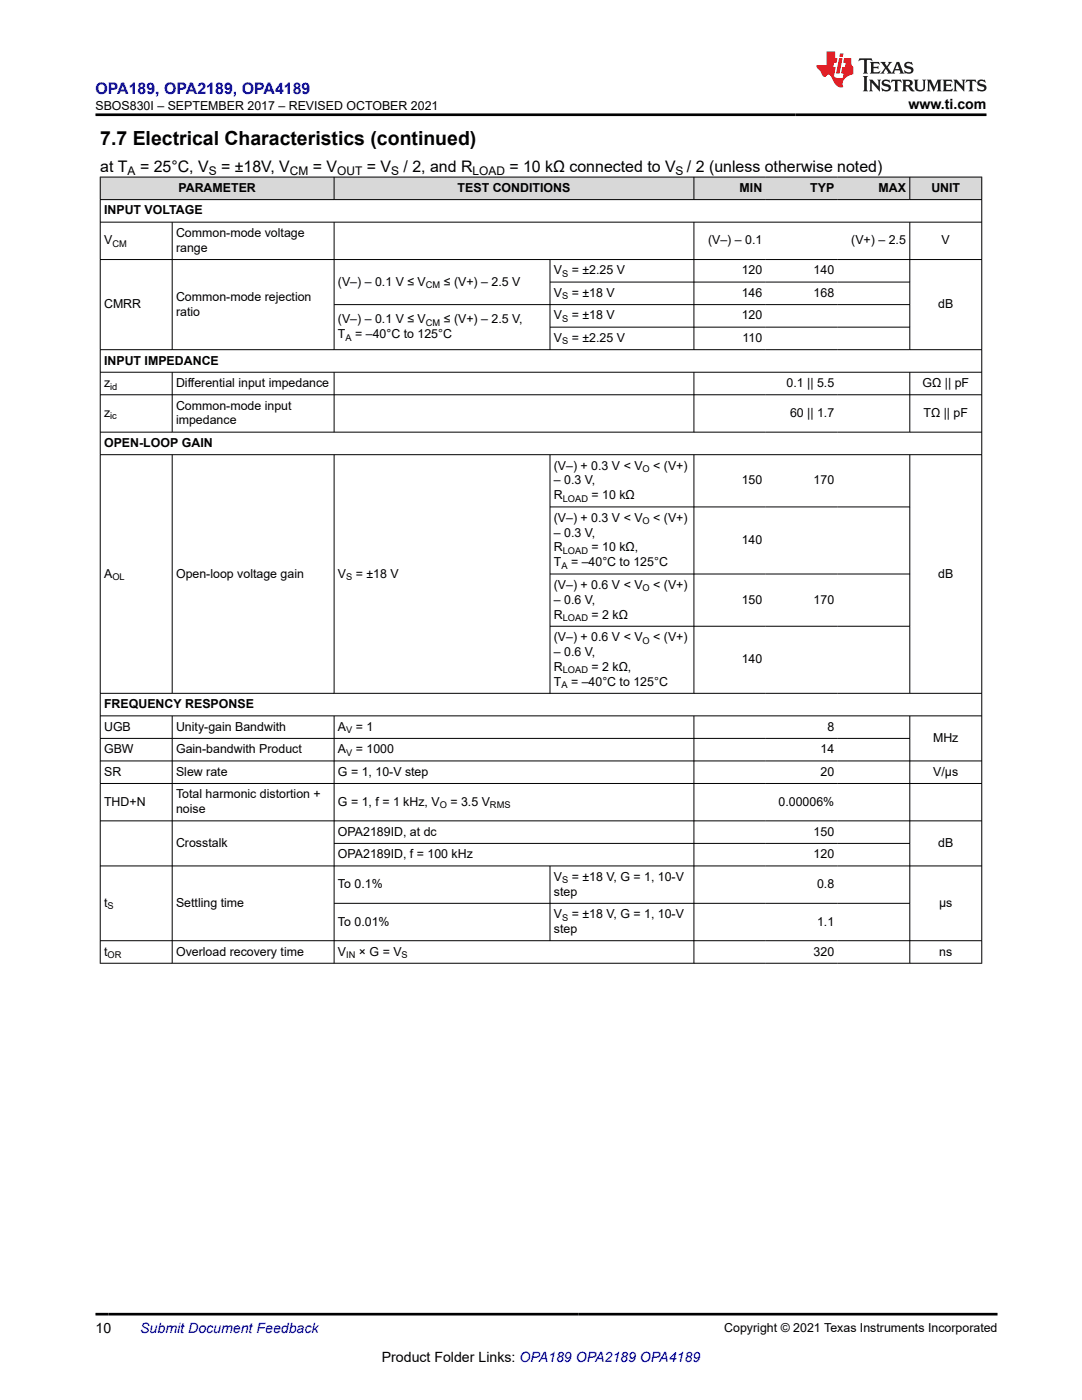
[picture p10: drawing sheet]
<svg xmlns="http://www.w3.org/2000/svg" width="216mm" height="279mm" viewBox="0 0 216 279" stroke-linecap="round" stroke-linejoin="round" font-family="sans-serif">
<defs><g id="words">
<text font-size="3.9" x="20" y="28.8">7.7 Electrical Characteristics (continued)</text>
<text font-size="3.2" fill="#00f" x="19" y="18.7">OPA189, OPA2189, OPA4189</text>
<g font-size="3.2">
<text x="20" y="34.3">at T</text>
<text x="27.9" y="34.3">= 25°C, V</text>
<text x="44.1" y="34.3">= ±18V, V</text>
<text x="62.4" y="34.3">= V</text>
<text x="73.2" y="34.3">= V</text>
<text x="80.5" y="34.3">/ 2, and R</text>
<text x="101.6" y="34.3">= 10 kΩ connected to V</text>
<text x="137.1" y="34.3">/ 2 (unless otherwise noted)</text>
</g>
<g font-size="2.8">
<text x="181.3" y="21.8">www.ti.com</text>
<text x="19" y="266.1">10</text>
<text x="76.2" y="271.7">Product Folder Links: OPA189 OPA2189 OPA4189</text>
</g>
<text font-size="2.8" fill="#00f" x="28" y="266.1">Submit Document Feedback</text>
<g font-size="2.5">
<text x="19" y="21.9">SBOS830I – SEPTEMBER 2017 – REVISED OCTOBER 2021</text>
<text x="35.6" y="38.3">PARAMETER</text>
<text x="91.3" y="38.3">TEST CONDITIONS</text>
<text x="147.6" y="38.3">MIN</text>
<text x="161.7" y="38.3">TYP</text>
<text x="175.3" y="38.3">MAX</text>
<text x="185.8" y="38.3">UNIT</text>
<text x="20.8" y="42.8">INPUT VOLTAGE</text>
<text x="35.1" y="47.3">Common-mode voltage</text>
<text x="20.8" y="48.8">V</text>
<text x="35.1" y="50.3">range</text>
<text x="141.3" y="48.8">(V–) – 0.1</text>
<text x="169.9" y="48.8">(V+) – 2.5</text>
<text x="187.9" y="48.8">V</text>
<text x="67.4" y="57">(V–) – 0.1 V ≤ V</text>
<text x="88.6" y="57">≤ (V+) – 2.5 V</text>
<text x="110.5" y="54.8">V</text>
<text x="110.5" y="59.3">V</text>
<text x="114.1" y="54.8">= ±2.25 V</text>
<text x="114.1" y="59.3">= ±18 V</text>
<text x="148" y="54.8">120</text>
<text x="148" y="59.3">146</text>
<text x="162.4" y="54.8">140</text>
<text x="162.4" y="59.3">168</text>
<text x="20.8" y="61.5">CMRR</text>
<text x="35.1" y="60">Common-mode rejection</text>
<text x="35.1" y="63">ratio</text>
<text x="67.4" y="64.5">(V–) – 0.1 V ≤ V</text>
<text x="88.6" y="64.5">≤ (V+) – 2.5 V,</text>
<text x="110.5" y="63.8">V</text>
<text x="114.1" y="63.8">= ±18 V</text>
<text x="148" y="63.8">120</text>
<text x="187.2" y="61.5">dB</text>
<text x="67.4" y="67.5">T</text>
<text x="70.9" y="67.5">= –40°C to 125°C</text>
<text x="110.5" y="68.3">V</text>
<text x="114.1" y="68.3">= ±2.25 V</text>
<text x="148.2" y="68.3">110</text>
<text x="20.8" y="72.7">INPUT IMPEDANCE</text>
<text x="20.8" y="77.2">z</text>
<text x="35.1" y="77.2">Differential input impedance</text>
<text x="157" y="77.2">0.1 || 5.5</text>
<text x="184.1" y="77.2">GΩ || pF</text>
<text x="20.8" y="83.2">z</text>
<text x="35.1" y="81.7">Common-mode input</text>
<text x="157.6" y="83.2">60 || 1.7</text>
<text x="184.3" y="83.2">TΩ || pF</text>
<text x="20.8" y="89.2">OPEN-LOOP GAIN</text>
<text x="35.1" y="84.7">impedance</text>
<text x="110.5" y="93.7">(V–) + 0.3 V &lt; V</text>
<text x="130.3" y="93.7">&lt; (V+)</text>
<text x="110.5" y="96.7">– 0.3 V,</text>
<text x="110.5" y="99.6">R</text>
<text x="118" y="99.6">= 10 kΩ</text>
<text x="148" y="96.7">150</text>
<text x="162.4" y="96.7">170</text>
<text x="110.5" y="107.1">– 0.3 V,</text>
<text x="110.5" y="104.1">(V–) + 0.3 V &lt; V</text>
<text x="130.3" y="104.1">&lt; (V+)</text>
<text x="110.5" y="110.1">R</text>
<text x="110.5" y="113">T</text>
<text x="113.9" y="113">= –40°C to 125°C</text>
<text x="118" y="110.1">= 10 kΩ,</text>
<text x="148" y="108.6">140</text>
<text x="20.8" y="115.3">A</text>
<text x="35.1" y="115.3">Open-loop voltage gain</text>
<text x="67.4" y="115.3">V</text>
<text x="71" y="115.3">= ±18 V</text>
<text x="110.5" y="117.5">(V–) + 0.6 V &lt; V</text>
<text x="130.3" y="117.5">&lt; (V+)</text>
<text x="187.2" y="115.3">dB</text>
<text x="110.5" y="120.5">– 0.6 V,</text>
<text x="110.5" y="123.4">R</text>
<text x="118" y="123.4">= 2 kΩ</text>
<text x="148" y="120.5">150</text>
<text x="162.4" y="120.5">170</text>
<text x="110.5" y="130.9">– 0.6 V,</text>
<text x="110.5" y="127.9">(V–) + 0.6 V &lt; V</text>
<text x="130.3" y="127.9">&lt; (V+)</text>
<text x="110.5" y="133.9">R</text>
<text x="110.5" y="136.8">T</text>
<text x="113.9" y="136.8">= –40°C to 125°C</text>
<text x="118" y="133.9">= 2 kΩ,</text>
<text x="148" y="132.4">140</text>
<text x="20.8" y="141.3">FREQUENCY RESPONSE</text>
<text x="20.8" y="145.8">UGB</text>
<text x="35.1" y="145.8">Unity-gain Bandwith</text>
<text x="67.4" y="145.8">A</text>
<text x="71" y="145.8">= 1</text>
<text x="165.1" y="145.8">8</text>
<text x="186.2" y="148.1">MHz</text>
<text x="20.8" y="150.3">GBW</text>
<text x="20.8" y="154.8">SR</text>
<text x="35.1" y="150.3">Gain-bandwith Product</text>
<text x="35.1" y="154.8">Slew rate</text>
<text x="67.4" y="150.3">A</text>
<text x="67.4" y="154.8">G = 1, 10-V step</text>
<text x="71" y="150.3">= 1000</text>
<text x="163.7" y="150.3">14</text>
<text x="163.7" y="154.8">20</text>
<text x="186.2" y="154.8">V/µs</text>
<text x="20.8" y="160.8">THD+N</text>
<text x="35.1" y="159.3">Total harmonic distortion +</text>
<text x="67.4" y="160.8">G = 1, f = 1 kHz, V</text>
<text x="89.9" y="160.8">= 3.5 V</text>
<text x="155.4" y="160.8">0.00006%</text>
<text x="35.1" y="162.3">noise</text>
<text x="67.4" y="166.8">OPA2189ID, at dc</text>
<text x="162.4" y="166.8">150</text>
<text x="35.1" y="169">Crosstalk</text>
<text x="67.4" y="171.3">OPA2189ID, f = 100 kHz</text>
<text x="162.4" y="171.3">120</text>
<text x="187.2" y="169">dB</text>
<text x="67.4" y="177.3">To 0.1%</text>
<text x="110.5" y="178.7">step</text>
<text x="110.5" y="175.8">V</text>
<text x="114.1" y="175.8">= ±18 V, G = 1, 10-V</text>
<text x="163" y="177.3">0.8</text>
<text x="20.8" y="181">t</text>
<text x="35.1" y="181">Settling time</text>
<text x="67.4" y="184.7">To 0.01%</text>
<text x="110.5" y="183.2">V</text>
<text x="114.1" y="183.2">= ±18 V, G = 1, 10-V</text>
<text x="163" y="184.7">1.1</text>
<text x="187.4" y="181">µs</text>
<text x="20.8" y="190.7">t</text>
<text x="35.1" y="190.7">Overload recovery time</text>
<text x="67.4" y="190.7">V</text>
<text x="71.6" y="190.7">× G = V</text>
<text x="110.5" y="186.2">step</text>
<text x="162.4" y="190.7">320</text>
<text x="187.4" y="190.7">ns</text>
<text x="144.5" y="265.8">Copyright © 2021 Texas Instruments Incorporated</text>
</g>
<g font-size="2.4">
<text x="25.5" y="34.9">A</text>
<text x="41.7" y="34.9">S</text>
<text x="57.8" y="34.9">CM</text>
<text x="67.3" y="34.9">OUT</text>
<text x="78" y="34.9">S</text>
<text x="94.3" y="34.9">LOAD</text>
<text x="134.8" y="34.9">S</text>
</g>
<g font-size="1.9">
<text x="22.4" y="49.3">CM</text>
<text x="85" y="57.5">CM</text>
<text x="112.2" y="55.3">S</text>
<text x="112.2" y="59.7">S</text>
<text x="85" y="65">CM</text>
<text x="112.2" y="64.2">S</text>
<text x="68.9" y="68">A</text>
<text x="112.2" y="68.7">S</text>
<text x="22" y="77.7">id</text>
<text x="22" y="83.7">ic</text>
<text x="128.2" y="94.2">O</text>
<text x="112.3" y="100.1">LOAD</text>
<text x="128.2" y="104.6">O</text>
<text x="112" y="113.5">A</text>
<text x="112.3" y="110.5">LOAD</text>
<text x="22.4" y="115.8">OL</text>
<text x="69.1" y="115.8">S</text>
<text x="128.2" y="118">O</text>
<text x="112.3" y="123.9">LOAD</text>
<text x="128.2" y="128.4">O</text>
<text x="112" y="137.3">A</text>
<text x="112.3" y="134.4">LOAD</text>
<text x="69.1" y="146.3">V</text>
<text x="69.1" y="150.8">V</text>
<text x="87.7" y="161.3">O</text>
<text x="97.8" y="161.3">RMS</text>
<text x="112.2" y="176.3">S</text>
<text x="21.5" y="181.5">S</text>
<text x="112.2" y="183.7">S</text>
<text x="21.5" y="191.2">OR</text>
<text x="69.1" y="191.2">IN</text>
<text x="80.1" y="191.2">S</text>
</g>
</g></defs>
<g fill="#d8d8d8">
<path d="M20 35.3h175.9v4.5h-175.9z" fill-rule="evenodd"/>
<path d="M20.1 35.4h46.5v4.4h-46.5z" fill-rule="evenodd"/>
<path d="M66.7 35.4h71.7v4.4h-71.7z" fill-rule="evenodd"/>
<path d="M138.5 35.4h14.3v4.4h-14.3z" fill-rule="evenodd"/>
<path d="M152.8 35.4h14.4v4.4h-14.4z" fill-rule="evenodd"/>
<path d="M167.2 35.4h14.3v4.4h-14.3z" fill-rule="evenodd"/>
<path d="M181.6 35.4h14.2v4.4h-14.2z" fill-rule="evenodd"/>
</g>
<g fill="none" stroke="#000" stroke-width=".2">
<path d="M19.9 35.3h176.1M19.9 39.8h176.1M20 35.3v157M66.7 35.3v4.6M138.5 35.3v4.6M181.5 35.3v4.6M195.9 35.3v157M19.9 44.3h176.1M19.9 51.8h176.1M34.4 44.3v25.6M66.7 44.3v25.6M109.7 51.8v18.1"/>
<path d="M109.7 56.3h71.9M138.5 44.3v25.6M181.5 44.3v25.6M19.9 69.8h176.1M19.9 74.3h176.1M19.9 78.8h176.1M34.4 74.3v12M66.7 74.3v12M66.7 60.8h114.9M109.7 65.3h71.9M138.5 74.3v12M181.5 74.3v12"/>
<path d="M19.9 86.2h176.1M19.9 90.7h176.1M34.4 90.7v47.7M66.7 90.7v47.7M109.7 90.7v47.7M138.5 90.7v47.7M181.5 90.7v47.7M109.7 101.2h71.9M109.7 114.6h71.9M19.9 138.4h176.1M109.7 125h71.9M19.9 142.9h176.1"/>
<path d="M19.9 147.4h161.7M19.9 151.9h176.1M19.9 156.4h176.1M34.4 142.9v49.4M66.7 142.9v49.4M138.5 142.9v49.4M181.5 142.9v49.4M19.9 163.8h176.1M19.9 172.8h176.1M66.7 168.3h114.9M109.7 172.8v15M19.9 187.7h176.1"/>
<path d="M19.9 192.2h176.1M66.7 180.3h114.9"/>
</g>
<path d="M171.5 11.6l-.2 .6 .5-.2h.6v.1v2.2l-.2 .4h1l-.2-.4v-2.2v-.1h.5l.5 .2-.1-.6zM173.6 12.4l.2 .3v1.6l-.2 .4h1.9l.1-.6a1.08 1.08 0 0 1-1.3 .2v-.7h.6l.4 .2v-.7l-.4 .2h-.6v-.5l.2-.2a1 1 0 0 1 1 .3l-.1-.5zM175.7 12.4l.9 1.1-1 1.2h.9l-.2-.2 .5-.8 .4 .8-.2 .2h1.6l-.2-.2 .2-.5h.9l.1 .5-.1 .2h.9l-.2-.4-.8-1.9h-.5l-.9 2.1-.9-1.1 .9-1h-.8l.2 .2-.4 .6-.4-.6 .2-.2zM179 12.8l.4 1h-.7zM180.7 12.5a.65 .65 0 0 0-.2 .7 .65 .65 0 0 0 .6 .5l.6 .1 .1 .3a.79 .79 0 0 1-.7 .4 .79 .79 0 0 1-.7-.5l.1 .7 .2-.1a.93 .93 0 0 0 1.1 0 .93 .93 0 0 0 .4-.9 1.46 1.46 0 0 0-1.2-.6l-.1-.3a1.09 1.09 0 0 1 1.2 .2l-.2-.6-.1 .1-.5-.2zM172.2 15.2l.2 .4v2.2l-.2 .4h1l-.2-.4v-2.2l.2-.4zM173.4 15.9l.2 .4v1.5l-.2 .4h.8l-.3-.4 .1-1.3 1.6 1.8v-2l.2-.4h-.7l.1 .2 .1 1.1-1.2-1.3zM176.2 16a.65 .65 0 0 0-.2 .8 .65 .65 0 0 0 .6 .4l.6 .2 .1 .2a.79 .79 0 0 1-.7 .4 .79 .79 0 0 1-.7-.5l.1 .7 .2-.1a.93 .93 0 0 0 1.1 .1 .93 .93 0 0 0 .4-1 1.46 1.46 0 0 0-1.2-.5l-.1-.4a1.09 1.09 0 0 1 1.2 .2l-.1-.6-.2 .1-.5-.1zM177.9 15.9l-.1 .6a.63 .63 0 0 1 .8-.3v1.6l-.3 .4h1l-.2-.4v-1.6a.66 .66 0 0 1 .8 .3l-.1-.6zM180 15.9l.2 .4v1.5l-.2 .4h1l-.2-.2-.1-.7h.5l.1 .2a.79 .79 0 0 0 1.2 .6l-1-.9a.61 .61 0 0 0 .6-.6 .61 .61 0 0 0-.5-.7zM180.8 16.2h.1a.47 .47 0 0 1 .5 .1 .47 .47 0 0 1 .1 .5l-.1 .1-.7 .1zM182.3 15.9l.2 .2a2.27 2.27 0 0 0 .4 2 1.04 1.04 0 0 0 1.7-.7v-1.3l.2-.2h-.8l.2 .4v1.1a.6 .6 0 0 1-.6 .6 .6 .6 0 0 1-.6-.6v-1.1l.3-.4zM184.9 15.9l.2 .4v1.5l-.2 .4h.8l-.3-.4v-1.4l.9 1.9 .9-1.9v1.4l-.3 .4h1l-.2-.4v-1.5l.2-.4h-.8l-.7 1.5-.6-1.5zM188.1 15.9l.2 .4v1.5l-.2 .4h1.9l.1-.6a1.09 1.09 0 0 1-1.3 .2v-.7h.6l.4 .2v-.6l-.4 .2h-.6v-.6l.2-.1a1.01 1.01 0 0 1 1 .3l-.1-.6zM190.2 15.9l.3 .4v1.5l-.3 .4h.8l-.2-.4v-1.3l1.6 1.8v-2l.2-.4h-.7l.2 .2v1.1l-1.2-1.3zM192.8 15.9l-.1 .6a.63 .63 0 0 1 .8-.3v1.6l-.3 .4h1l-.2-.4v-1.6a.66 .66 0 0 1 .8 .3l-.1-.6zM195.2 16a.65 .65 0 0 0-.2 .8 .65 .65 0 0 0 .6 .4l.6 .2 .2 .2a.79 .79 0 0 1-.7 .4 .79 .79 0 0 1-.7-.5l.1 .7 .2-.1a.93 .93 0 0 0 1 .1 .93 .93 0 0 0 .5-1 1.46 1.46 0 0 0-1.3-.5v-.4a1.09 1.09 0 0 1 1.2 .2l-.2-.6-.2 .1-.5-.1z" fill="#231f20"/>
<path d="M164.9 10.3v2.7h-2l.1 .4 .8 1a.95 .95 0 0 0 1 .9 .59 .59 0 0 1 .5-.4 .59 .59 0 0 1 .5 .3l.4 .8a1.59 1.59 0 0 0 2.1 1.4 1.61 1.61 0 0 1 1-2.3l1-.3-.1-1.5a1.59 1.59 0 0 1-.3-1.7h-1.5l-.2 .9h.6l-.2 .9h-.5l-.2 .9v.3l.4 .1-.1 .9h-.7a.73 .73 0 0 1-1-.7l.3-1.5h-.5l.1-.9h.5l.2-.9h-.5v-1.3zM167.4 11.6l-.6 3.1h.7l.6-3.1zM167.6 10.7l-.1 .6h.7l.1-.6z" fill="#ed1c24"/>
<path d="M19 22.9h177.8M19 262.3h180" fill="none" stroke="#000" stroke-width=".53"/>
<use href="#words"/>
</svg>
